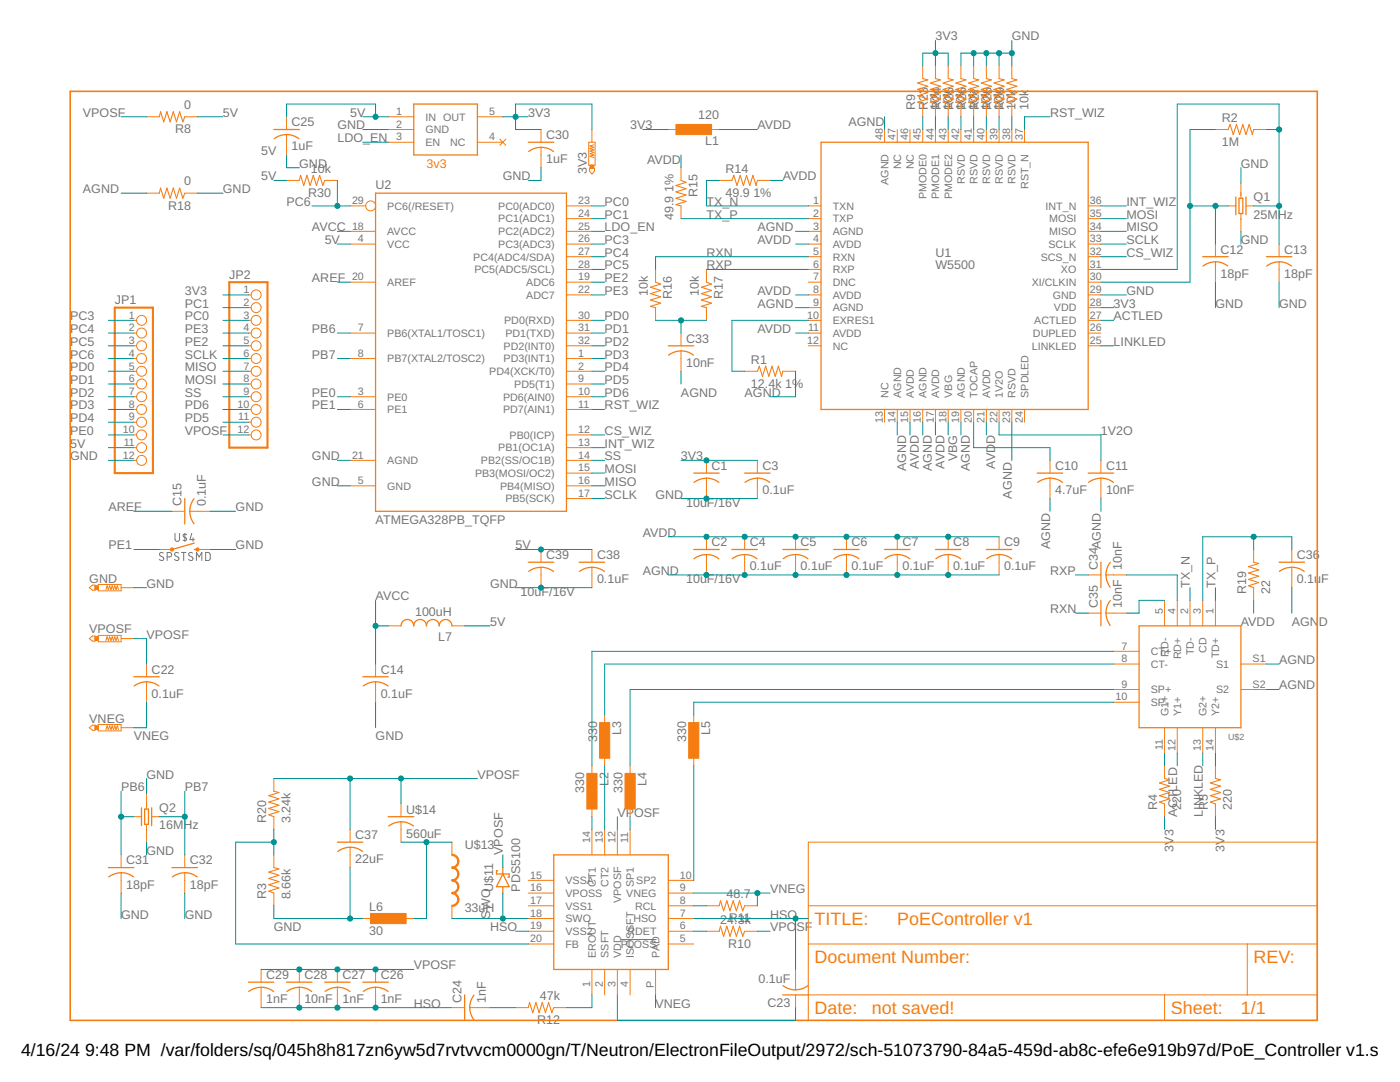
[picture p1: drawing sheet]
<svg xmlns="http://www.w3.org/2000/svg" width="279mm" height="216mm" viewBox="0 0 279 216" stroke-linecap="round" stroke-linejoin="round" font-family="sans-serif">
<defs><g id="words">
<g font-size="3.6" fill="#f57c10">
<text x="162.6" y="184.6">TITLE:</text>
<text x="179.1" y="184.6">PoEController v1</text>
<text x="162.6" y="192.2">Document Number:</text>
<text x="250.2" y="192.2">REV:</text>
<text x="162.6" y="202.3">Date:</text>
<text x="174" y="202.3">not saved!</text>
<text x="233.7" y="202.3">Sheet:</text>
<text x="247.6" y="202.3">1/1</text>
</g>
<g font-size="3.5">
<text x="4.2" y="210.7">4/16/24</text>
<text x="17" y="210.7">9:48 PM /var/folders/sq/045h8h817zn6yw5d7rvtvvcm0000gn/T/Neutron/ElectronFileOutput/2972/sch-51073790-84a5-459d-ab8c-efe6e919b97d/PoE_Controller v1.sch (</text>
</g>
<g font-size="2.5" fill="#757575">
<text x="186.7" y="8.1">3V3</text>
<text x="201.9" y="8.1">GND</text>
<text x="16.6" y="23.3">VPOSF</text>
<text x="36.7" y="21.8">0</text>
<text x="44.5" y="23.3">5V</text>
<text x="69.9" y="23.3">5V</text>
<text x="105.4" y="23.3">3V3</text>
<text x="139.4" y="23.8">120</text>
<text x="182.7" y="22" transform="rotate(-90 182.7 22)">R9</text>
<text x="185.2" y="22" transform="rotate(-90 185.2 22)">R23</text>
<text x="187.5" y="22" transform="rotate(-90 187.5 22)">10k</text>
<text x="187.7" y="22" transform="rotate(-90 187.7 22)">R24</text>
<text x="190" y="22" transform="rotate(-90 190 22)">10k</text>
<text x="190.3" y="22" transform="rotate(-90 190.3 22)">R25</text>
<text x="192.5" y="22" transform="rotate(-90 192.5 22)">10k</text>
<text x="192.8" y="22" transform="rotate(-90 192.8 22)">R26</text>
<text x="195.1" y="22" transform="rotate(-90 195.1 22)">10k</text>
<text x="195.4" y="22" transform="rotate(-90 195.4 22)">R27</text>
<text x="197.6" y="22" transform="rotate(-90 197.6 22)">10k</text>
<text x="197.9" y="22" transform="rotate(-90 197.9 22)">R28</text>
<text x="200.2" y="22" transform="rotate(-90 200.2 22)">10k</text>
<text x="200.4" y="22" transform="rotate(-90 200.4 22)">R29</text>
<text x="202.7" y="22" transform="rotate(-90 202.7 22)">10k</text>
<text x="205.2" y="22" transform="rotate(-90 205.2 22)">10k</text>
<text x="209.6" y="23.3">RST_WIZ</text>
<text x="34.9" y="26.6">R8</text>
<text x="58.2" y="25.2">C25</text>
<text x="67.3" y="25.8">GND</text>
<text x="67.3" y="28.4">LDO_EN</text>
<text x="109" y="27.7">C30</text>
<text x="125.7" y="25.8">3V3</text>
<text x="140.8" y="28.9">L1</text>
<text x="151.1" y="25.8">AVDD</text>
<text x="169.3" y="25.1">AGND</text>
<text x="243.8" y="29.1">1M</text>
<text x="243.8" y="24.3">R2</text>
<text x="52.1" y="36">5V</text>
<text x="52.1" y="30.9">5V</text>
<text x="58.2" y="30">1uF</text>
<text x="59.7" y="33.5">GND</text>
<text x="62.1" y="34.5">10k</text>
<text x="100.4" y="36">GND</text>
<text x="109" y="32.6">1uF</text>
<text x="117.1" y="34.7" transform="rotate(-90 117.1 34.7)">3V3</text>
<text x="129.2" y="32.7">AVDD</text>
<text x="144.8" y="34.5">R14</text>
<text x="156.2" y="36">AVDD</text>
<text x="247.6" y="33.5">GND</text>
<text x="16.6" y="38.5">AGND</text>
<text x="33.6" y="41.8">R18</text>
<text x="36.7" y="37">0</text>
<text x="44.5" y="38.5">GND</text>
<text x="57.2" y="41.1">PC6</text>
<text x="61.5" y="39.3">R30</text>
<text x="75" y="37.8">U2</text>
<text x="120.7" y="41.1">PC0</text>
<text x="134.4" y="38.3" transform="rotate(-90 134.4 38.3)">1%</text>
<text x="139.2" y="39.3" transform="rotate(-90 139.2 39.3)">R15</text>
<text x="141" y="41.1">TX_N</text>
<text x="144.8" y="39.3">49.9</text>
<text x="150.4" y="39.3">1%</text>
<text x="224.8" y="41.1">INT_WIZ</text>
<text x="250.2" y="40.1">Q1</text>
<text x="62.3" y="46.2">AVCC</text>
<text x="120.7" y="46.2">LDO_EN</text>
<text x="120.7" y="43.6">PC1</text>
<text x="134.4" y="43.9" transform="rotate(-90 134.4 43.9)">49.9</text>
<text x="141" y="43.6">TX_P</text>
<text x="151.1" y="46.2">AGND</text>
<text x="224.8" y="43.6">MOSI</text>
<text x="224.8" y="46.2">MISO</text>
<text x="250.2" y="43.6">25MHz</text>
<text x="64.8" y="48.7">5V</text>
<text x="120.7" y="53.8">PC5</text>
<text x="120.7" y="51.2">PC4</text>
<text x="120.7" y="48.7">PC3</text>
<text x="141" y="53.8">RXP</text>
<text x="141" y="51.2">RXN</text>
<text x="151.1" y="48.7">AVDD</text>
<text x="186.7" y="53.8">W5500</text>
<text x="186.7" y="51.2">U1</text>
<text x="224.8" y="48.7">SCLK</text>
<text x="224.8" y="51.2">CS_WIZ</text>
<text x="243.6" y="50.6">C12</text>
<text x="247.6" y="48.7">GND</text>
<text x="256.3" y="50.6">C13</text>
<text x="36.9" y="58.9">3V3</text>
<text x="45.8" y="55.7">JP2</text>
<text x="62.3" y="56.3">AREF</text>
<text x="120.7" y="56.3">PE2</text>
<text x="120.7" y="58.9">PE3</text>
<text x="129.3" y="59.1" transform="rotate(-90 129.3 59.1)">10k</text>
<text x="134.1" y="59.6" transform="rotate(-90 134.1 59.6)">R16</text>
<text x="139.5" y="59.1" transform="rotate(-90 139.5 59.1)">10k</text>
<text x="144.3" y="59.6" transform="rotate(-90 144.3 59.6)">R17</text>
<text x="151.1" y="58.9">AVDD</text>
<text x="224.8" y="58.9">GND</text>
<text x="243.6" y="55.4">18pF</text>
<text x="256.3" y="55.4">18pF</text>
<text x="14" y="63.9">PC3</text>
<text x="22.9" y="60.8">JP1</text>
<text x="36.9" y="63.9">PC0</text>
<text x="36.9" y="61.4">PC1</text>
<text x="120.7" y="63.9">PD0</text>
<text x="151.1" y="61.4">AGND</text>
<text x="222.3" y="61.4">3V3</text>
<text x="222.3" y="63.9">ACTLED</text>
<text x="242.6" y="61.4">GND</text>
<text x="255.3" y="61.4">GND</text>
<text x="14" y="71.5">PC6</text>
<text x="14" y="69">PC5</text>
<text x="14" y="66.5">PC4</text>
<text x="36.9" y="71.5">SCLK</text>
<text x="36.9" y="69">PE2</text>
<text x="36.9" y="66.5">PE3</text>
<text x="62.3" y="66.5">PB6</text>
<text x="62.3" y="71.5">PB7</text>
<text x="120.7" y="66.5">PD1</text>
<text x="120.7" y="69">PD2</text>
<text x="120.7" y="71.5">PD3</text>
<text x="136.9" y="68.4">C33</text>
<text x="151.1" y="66.5">AVDD</text>
<text x="222.3" y="69">LINKLED</text>
<text x="14" y="74.1">PD0</text>
<text x="14" y="76.6">PD1</text>
<text x="36.9" y="76.6">MOSI</text>
<text x="36.9" y="74.1">MISO</text>
<text x="120.7" y="74.1">PD4</text>
<text x="120.7" y="76.6">PD5</text>
<text x="136.9" y="73.2">10nF</text>
<text x="149.9" y="77.4">12.4k 1%</text>
<text x="149.9" y="72.6">R1</text>
<text x="14" y="79.2">PD2</text>
<text x="14" y="81.7">PD3</text>
<text x="36.9" y="79.2">SS</text>
<text x="36.9" y="81.7">PD6</text>
<text x="62.3" y="79.2">PE0</text>
<text x="62.3" y="81.7">PE1</text>
<text x="120.7" y="79.2">PD6</text>
<text x="120.7" y="81.7">RST_WIZ</text>
<text x="135.9" y="79.2">AGND</text>
<text x="148.6" y="79.2">AGND</text>
<text x="14" y="89.3">5V</text>
<text x="14" y="84.2">PD4</text>
<text x="14" y="86.8">PE0</text>
<text x="36.9" y="84.2">PD5</text>
<text x="36.9" y="86.8">VPOSF</text>
<text x="120.7" y="86.8">CS_WIZ</text>
<text x="120.7" y="89.3">INT_WIZ</text>
<text x="198.6" y="88.6" transform="rotate(-90 198.6 88.6)">D</text>
<text x="219.7" y="86.8">1V2O</text>
<text x="14" y="91.9">GND</text>
<text x="62.3" y="91.9">GND</text>
<text x="120.7" y="91.9">SS</text>
<text x="120.7" y="94.4">MOSI</text>
<text x="135.9" y="91.9">3V3</text>
<text x="142" y="93.8">C1</text>
<text x="152.2" y="93.8">C3</text>
<text x="180.9" y="94" transform="rotate(-90 180.9 94)">AGND</text>
<text x="183.4" y="93.5" transform="rotate(-90 183.4 93.5)">AVDD</text>
<text x="185.9" y="94" transform="rotate(-90 185.9 94)">AGND</text>
<text x="188.5" y="93.5" transform="rotate(-90 188.5 93.5)">AVDD</text>
<text x="191" y="92.1" transform="rotate(-90 191 92.1)">VBG</text>
<text x="193.6" y="94" transform="rotate(-90 193.6 94)">AGND</text>
<text x="198.6" y="93.5" transform="rotate(-90 198.6 93.5)">AVD</text>
<text x="210.6" y="93.8">C10</text>
<text x="220.7" y="93.8">C11</text>
<text x="36.2" y="101" transform="rotate(-90 36.2 101)">C15</text>
<text x="41.1" y="101" transform="rotate(-90 41.1 101)">0.1uF</text>
<text x="62.3" y="96.9">GND</text>
<text x="120.7" y="96.9">MISO</text>
<text x="120.7" y="99.5">SCLK</text>
<text x="130.8" y="99.5">GND</text>
<text x="136.9" y="101.1">10uF/16V</text>
<text x="152.2" y="98.6">0.1uF</text>
<text x="201.9" y="99.5" transform="rotate(-90 201.9 99.5)">AGND</text>
<text x="210.6" y="98.6">4.7uF</text>
<text x="220.7" y="98.6">10nF</text>
<text x="21.6" y="102">AREF</text>
<text x="47" y="102">GND</text>
<text x="75" y="104.6">ATMEGA328PB_TQFP</text>
<text x="128.3" y="107.1">AVDD</text>
<text x="21.6" y="109.6">PE1</text>
<text x="47" y="109.6">GND</text>
<text x="102.9" y="109.6">5V</text>
<text x="109" y="111.5">C39</text>
<text x="119.1" y="111.5">C38</text>
<text x="142" y="109">C2</text>
<text x="149.6" y="113.8">0.1uF</text>
<text x="149.6" y="109">C4</text>
<text x="159.8" y="113.8">0.1uF</text>
<text x="159.8" y="109">C5</text>
<text x="169.9" y="113.8">0.1uF</text>
<text x="169.9" y="109">C6</text>
<text x="180.1" y="113.8">0.1uF</text>
<text x="180.1" y="109">C7</text>
<text x="190.3" y="113.8">0.1uF</text>
<text x="190.3" y="109">C8</text>
<text x="200.4" y="113.8">0.1uF</text>
<text x="200.4" y="109">C9</text>
<text x="209.6" y="109.6" transform="rotate(-90 209.6 109.6)">AGND</text>
<text x="219.1" y="113.7" transform="rotate(-90 219.1 113.7)">C34</text>
<text x="219.7" y="109.6" transform="rotate(-90 219.7 109.6)">AGND</text>
<text x="223.9" y="113.7" transform="rotate(-90 223.9 113.7)">10nF</text>
<text x="258.8" y="111.5">C36</text>
<text x="17.8" y="116.2">GND</text>
<text x="29.2" y="117.3">GND</text>
<text x="75" y="119.8">AVCC</text>
<text x="97.8" y="117.3">GND</text>
<text x="103.9" y="118.9">10uF/16V</text>
<text x="119.1" y="116.4">0.1uF</text>
<text x="128.3" y="114.7">AGND</text>
<text x="136.9" y="116.4">10uF/16V</text>
<text x="209.6" y="114.7">RXP</text>
<text x="237.5" y="117.3" transform="rotate(-90 237.5 117.3)">TX_N</text>
<text x="242.6" y="117.3" transform="rotate(-90 242.6 117.3)">TX_P</text>
<text x="248.7" y="118.5" transform="rotate(-90 248.7 118.5)">R19</text>
<text x="253.5" y="118.5" transform="rotate(-90 253.5 118.5)">22</text>
<text x="258.8" y="116.4">0.1uF</text>
<text x="82.8" y="122.8">100uH</text>
<text x="97.8" y="124.9">5V</text>
<text x="209.6" y="122.3">RXN</text>
<text x="219.1" y="121.3" transform="rotate(-90 219.1 121.3)">C35</text>
<text x="223.9" y="121.3" transform="rotate(-90 223.9 121.3)">10nF</text>
<text x="247.6" y="124.9">AVDD</text>
<text x="257.8" y="124.9">AGN</text>
<text x="263.2" y="124.9">D</text>
<text x="17.8" y="126.4">VPOSF</text>
<text x="29.2" y="127.4">VPOSF</text>
<text x="87.4" y="127.9">L7</text>
<text x="30.3" y="134.4">C22</text>
<text x="76" y="134.4">C14</text>
<text x="255.3" y="132.5">AGND</text>
<text x="255.3" y="137.6">AGND</text>
<text x="30.3" y="139.2">0.1uF</text>
<text x="76" y="139.2">0.1uF</text>
<text x="17.8" y="144.2">VNEG</text>
<text x="26.7" y="147.7">VNEG</text>
<text x="75" y="147.7">GND</text>
<text x="119.1" y="148.1" transform="rotate(-90 119.1 148.1)">330</text>
<text x="123.9" y="146.7" transform="rotate(-90 123.9 146.7)">L3</text>
<text x="136.9" y="148.1" transform="rotate(-90 136.9 148.1)">330</text>
<text x="141.7" y="146.7" transform="rotate(-90 141.7 146.7)">L5</text>
<text x="29.2" y="155.4">GND</text>
<text x="95.3" y="155.4">VPOSF</text>
<text x="24.2" y="157.9">PB6</text>
<text x="31.8" y="162">Q2</text>
<text x="36.9" y="157.9">PB7</text>
<text x="116.6" y="158.3" transform="rotate(-90 116.6 158.3)">330</text>
<text x="121.4" y="156.9" transform="rotate(-90 121.4 156.9)">L2</text>
<text x="124.2" y="158.3" transform="rotate(-90 124.2 158.3)">330</text>
<text x="129" y="156.9" transform="rotate(-90 129 156.9)">L4</text>
<text x="230.9" y="161.7" transform="rotate(-90 230.9 161.7)">R4</text>
<text x="235.7" y="161.7" transform="rotate(-90 235.7 161.7)">220</text>
<text x="241.1" y="161.7" transform="rotate(-90 241.1 161.7)">R5</text>
<text x="245.9" y="161.7" transform="rotate(-90 245.9 161.7)">220</text>
<text x="31.8" y="165.5">16MHz</text>
<text x="53.1" y="164.2" transform="rotate(-90 53.1 164.2)">R20</text>
<text x="57.9" y="164.2" transform="rotate(-90 57.9 164.2)">3.24k</text>
<text x="70.9" y="167.4">C37</text>
<text x="81.1" y="167.2">560uF</text>
<text x="81.1" y="162.3">U$14</text>
<text x="123.2" y="163">VPOSF</text>
<text x="234.9" y="163" transform="rotate(-90 234.9 163)">ACTLED</text>
<text x="240" y="163" transform="rotate(-90 240 163)">LINKLED</text>
<text x="25.2" y="172.5">C31</text>
<text x="29.2" y="170.6">GND</text>
<text x="37.9" y="172.5">C32</text>
<text x="70.9" y="172.2">22uF</text>
<text x="92.7" y="169.3">U$13</text>
<text x="100.4" y="170.6" transform="rotate(-90 100.4 170.6)">VPOSF</text>
<text x="234.2" y="170" transform="rotate(-90 234.2 170)">3V3</text>
<text x="244.3" y="170" transform="rotate(-90 244.3 170)">3V3</text>
<text x="25.2" y="177.3">18pF</text>
<text x="37.9" y="177.3">18pF</text>
<text x="53.1" y="179.5" transform="rotate(-90 53.1 179.5)">R3</text>
<text x="57.9" y="179.5" transform="rotate(-90 57.9 179.5)">8.66k</text>
<text x="98.5" y="178" transform="rotate(-90 98.5 178)">U$11</text>
<text x="103.8" y="178" transform="rotate(-90 103.8 178)">PDS5100</text>
<text x="145" y="179.2">48.7</text>
<text x="153.7" y="178.2">VNEG</text>
<text x="24.2" y="183.3">GND</text>
<text x="36.9" y="183.3">GND</text>
<text x="54.6" y="185.8">GND</text>
<text x="73.7" y="181.8">L6</text>
<text x="92.7" y="182">33uH</text>
<text x="97.8" y="183.3" transform="rotate(-90 97.8 183.3)">SWO</text>
<text x="97.8" y="185.8">HSO</text>
<text x="143.8" y="184.3">24R.31</text>
<text x="147.3" y="184">1k</text>
<text x="153.7" y="185.8">VPO</text>
<text x="153.7" y="183.3">HSO</text>
<text x="159" y="185.8">SF</text>
<text x="73.7" y="186.6">30</text>
<text x="145.3" y="189.1">R10</text>
<text x="53.1" y="195.3">C29</text>
<text x="60.7" y="195.3">C28</text>
<text x="68.4" y="195.3">C27</text>
<text x="76" y="195.3">C26</text>
<text x="82.6" y="193.4">VPOSF</text>
<text x="151.4" y="196.1">0.1uF</text>
<text x="53.1" y="200.2">1nF</text>
<text x="60.7" y="200.2">10nF</text>
<text x="68.4" y="200.2">1nF</text>
<text x="76" y="200.2">1nF</text>
<text x="82.6" y="201.1">HSO</text>
<text x="92.1" y="200" transform="rotate(-90 92.1 200)">C24</text>
<text x="96.9" y="200" transform="rotate(-90 96.9 200)">1nF</text>
<text x="107.8" y="199.5">47k</text>
<text x="130.8" y="201.1">VNEG</text>
<text x="153.2" y="200.9">C23</text>
<text x="107.2" y="204.3">R12</text>
</g>
<text font-size="2.5" fill="#f57c10" x="85.1" y="33.5">3v3</text>
<g font-size="2.1" fill="#757575">
<text x="79.1" y="22.9">1</text>
<text x="97.6" y="22.9">5</text>
<text x="79.1" y="25.5">2</text>
<text x="79.1" y="28">3</text>
<text x="84.9" y="24.1">IN OUT</text>
<text x="84.9" y="26.6">GND</text>
<text x="84.9" y="29.1">EN</text>
<text x="89.8" y="29.1">NC</text>
<text x="97.6" y="28">4</text>
<text x="176.2" y="28" transform="rotate(-90 176.2 28)">48</text>
<text x="178.7" y="28" transform="rotate(-90 178.7 28)">47</text>
<text x="181.3" y="28" transform="rotate(-90 181.3 28)">46</text>
<text x="183.8" y="28" transform="rotate(-90 183.8 28)">45</text>
<text x="186.3" y="28" transform="rotate(-90 186.3 28)">44</text>
<text x="188.9" y="28" transform="rotate(-90 188.9 28)">43</text>
<text x="191.4" y="28" transform="rotate(-90 191.4 28)">42</text>
<text x="194" y="28" transform="rotate(-90 194 28)">41</text>
<text x="196.5" y="28" transform="rotate(-90 196.5 28)">40</text>
<text x="199" y="28" transform="rotate(-90 199 28)">39</text>
<text x="201.6" y="28" transform="rotate(-90 201.6 28)">38</text>
<text x="204.1" y="28" transform="rotate(-90 204.1 28)">37</text>
<text x="179.8" y="33.8" transform="rotate(-90 179.8 33.8)">NC</text>
<text x="182.4" y="33.8" transform="rotate(-90 182.4 33.8)">NC</text>
<text x="70.3" y="40.7">29</text>
<text x="77.3" y="41.8">PC6(/RESET)</text>
<text x="99.4" y="41.8">PC0(ADC0)</text>
<text x="115.4" y="40.7">23</text>
<text x="162.3" y="40.7">1</text>
<text x="166.2" y="41.8">TXN</text>
<text x="177.3" y="36.9" transform="rotate(-90 177.3 36.9)">AGND</text>
<text x="184.9" y="39.7" transform="rotate(-90 184.9 39.7)">PMODE0</text>
<text x="187.5" y="39.7" transform="rotate(-90 187.5 39.7)">PMODE1</text>
<text x="190" y="39.7" transform="rotate(-90 190 39.7)">PMODE2</text>
<text x="192.5" y="36.7" transform="rotate(-90 192.5 36.7)">RSVD</text>
<text x="195.1" y="36.7" transform="rotate(-90 195.1 36.7)">RSVD</text>
<text x="197.6" y="36.7" transform="rotate(-90 197.6 36.7)">RSVD</text>
<text x="200.2" y="36.7" transform="rotate(-90 200.2 36.7)">RSVD</text>
<text x="202.7" y="36.7" transform="rotate(-90 202.7 36.7)">RSVD</text>
<text x="205.2" y="37.7" transform="rotate(-90 205.2 37.7)">RST_N</text>
<text x="208.7" y="41.8">INT_N</text>
<text x="217.5" y="40.7">36</text>
<text x="70.3" y="45.8">18</text>
<text x="77.3" y="46.9">AVCC</text>
<text x="99.4" y="46.9">PC2(ADC2)</text>
<text x="99.4" y="44.4">PC1(ADC1)</text>
<text x="115.4" y="45.8">25</text>
<text x="115.4" y="43.3">24</text>
<text x="162.3" y="43.3">2</text>
<text x="162.3" y="45.8">3</text>
<text x="166.2" y="44.4">TXP</text>
<text x="166.2" y="46.9">AGND</text>
<text x="209.4" y="46.9">MISO</text>
<text x="209.4" y="44.4">MOSI</text>
<text x="217.5" y="45.8">34</text>
<text x="217.5" y="43.3">35</text>
<text x="71.4" y="48.3">4</text>
<text x="77.3" y="49.5">VCC</text>
<text x="94.4" y="52">PC4(ADC4/SDA)</text>
<text x="99.4" y="49.5">PC3(ADC3)</text>
<text x="115.4" y="53.4">28</text>
<text x="115.4" y="50.9">27</text>
<text x="115.4" y="48.3">26</text>
<text x="162.3" y="48.3">4</text>
<text x="162.3" y="50.9">5</text>
<text x="162.3" y="53.4">6</text>
<text x="166.2" y="49.5">AVDD</text>
<text x="166.2" y="52">RXN</text>
<text x="207.7" y="52">SCS_N</text>
<text x="209.2" y="49.5">SCLK</text>
<text x="217.5" y="53.4">31</text>
<text x="217.5" y="50.9">32</text>
<text x="217.5" y="48.3">33</text>
<text x="48.6" y="58.5">1</text>
<text x="70.3" y="56">20</text>
<text x="77.3" y="57.1">AREF</text>
<text x="94.7" y="54.5">PC5(ADC5/SCL)</text>
<text x="105" y="59.6">ADC7</text>
<text x="105" y="57.1">ADC6</text>
<text x="115.4" y="58.5">22</text>
<text x="115.4" y="56">19</text>
<text x="162.3" y="56">7</text>
<text x="162.3" y="58.5">8</text>
<text x="166.2" y="54.5">RXP</text>
<text x="166.2" y="57.1">DNC</text>
<text x="166.2" y="59.6">AVDD</text>
<text x="205.9" y="57.1">XI/CLKIN</text>
<text x="210.1" y="59.6">GND</text>
<text x="211.7" y="54.5">XO</text>
<text x="217.5" y="58.5">29</text>
<text x="217.5" y="56">30</text>
<text x="25.7" y="63.6">1</text>
<text x="48.6" y="61">2</text>
<text x="48.6" y="63.6">3</text>
<text x="100.6" y="64.7">PD0(RXD)</text>
<text x="115.4" y="63.6">30</text>
<text x="161.1" y="63.6">10</text>
<text x="162.3" y="61">9</text>
<text x="166.2" y="62.2">AGND</text>
<text x="166.2" y="64.7">EXRES1</text>
<text x="206.4" y="64.7">ACTLED</text>
<text x="210.3" y="62.2">VDD</text>
<text x="217.5" y="63.6">27</text>
<text x="217.5" y="61">28</text>
<text x="25.7" y="66.1">2</text>
<text x="25.7" y="68.7">3</text>
<text x="25.7" y="71.2">4</text>
<text x="48.6" y="66.1">4</text>
<text x="48.6" y="68.7">5</text>
<text x="48.6" y="71.2">6</text>
<text x="71.4" y="71.2">8</text>
<text x="71.4" y="66.1">7</text>
<text x="77.3" y="67.2">PB6(XTAL1/TOSC1)</text>
<text x="100.5" y="69.8">PD2(INT0)</text>
<text x="100.9" y="67.2">PD1(TXD)</text>
<text x="115.4" y="71.2">1</text>
<text x="115.4" y="68.7">32</text>
<text x="115.4" y="66.1">31</text>
<text x="161.1" y="68.7">12</text>
<text x="161.3" y="66.1">11</text>
<text x="166.2" y="67.2">AVDD</text>
<text x="166.2" y="69.8">NC</text>
<text x="205.9" y="69.8">LINKLED</text>
<text x="206.2" y="67.2">DUPLED</text>
<text x="217.5" y="68.7">25</text>
<text x="217.5" y="66.1">26</text>
<text x="25.7" y="73.7">5</text>
<text x="25.7" y="76.3">6</text>
<text x="48.6" y="73.7">7</text>
<text x="48.6" y="76.3">8</text>
<text x="77.3" y="72.3">PB7(XTAL2/TOSC2)</text>
<text x="97.7" y="74.9">PD4(XCK/T0)</text>
<text x="100.5" y="72.3">PD3(INT1)</text>
<text x="102.6" y="77.4">PD5(T1)</text>
<text x="115.4" y="76.3">9</text>
<text x="115.4" y="73.7">2</text>
<text x="25.7" y="78.8">7</text>
<text x="25.7" y="81.4">8</text>
<text x="25.7" y="83.9">9</text>
<text x="47.4" y="81.4">10</text>
<text x="47.5" y="83.9">11</text>
<text x="48.6" y="78.8">9</text>
<text x="71.4" y="78.8">3</text>
<text x="71.4" y="81.4">6</text>
<text x="77.3" y="79.9">PE0</text>
<text x="77.3" y="82.5">PE1</text>
<text x="100.4" y="82.5">PD7(AIN1)</text>
<text x="100.4" y="79.9">PD6(AIN0)</text>
<text x="115.4" y="81.4">11</text>
<text x="115.4" y="78.8">10</text>
<text x="177.3" y="79.4" transform="rotate(-90 177.3 79.4)">NC</text>
<text x="179.8" y="79.4" transform="rotate(-90 179.8 79.4)">AGND</text>
<text x="182.4" y="79.4" transform="rotate(-90 182.4 79.4)">AVDD</text>
<text x="184.9" y="79.4" transform="rotate(-90 184.9 79.4)">AGND</text>
<text x="187.5" y="79.4" transform="rotate(-90 187.5 79.4)">AVDD</text>
<text x="190" y="79.4" transform="rotate(-90 190 79.4)">VBG</text>
<text x="192.5" y="79.4" transform="rotate(-90 192.5 79.4)">AGND</text>
<text x="195.1" y="79.4" transform="rotate(-90 195.1 79.4)">TOCAP</text>
<text x="197.6" y="79.4" transform="rotate(-90 197.6 79.4)">AVDD</text>
<text x="200.2" y="79.4" transform="rotate(-90 200.2 79.4)">1V2O</text>
<text x="202.7" y="79.4" transform="rotate(-90 202.7 79.4)">RSVD</text>
<text x="205.2" y="79.4" transform="rotate(-90 205.2 79.4)">SPDLED</text>
<text x="24.5" y="86.4">10</text>
<text x="24.7" y="89">11</text>
<text x="47.4" y="86.4">12</text>
<text x="101.7" y="87.5">PB0(ICP)</text>
<text x="115.4" y="89">13</text>
<text x="115.4" y="86.4">12</text>
<text x="176.2" y="84.4" transform="rotate(-90 176.2 84.4)">13</text>
<text x="178.7" y="84.4" transform="rotate(-90 178.7 84.4)">14</text>
<text x="181.3" y="84.4" transform="rotate(-90 181.3 84.4)">15</text>
<text x="183.8" y="84.4" transform="rotate(-90 183.8 84.4)">16</text>
<text x="186.3" y="84.4" transform="rotate(-90 186.3 84.4)">17</text>
<text x="188.9" y="84.4" transform="rotate(-90 188.9 84.4)">18</text>
<text x="191.4" y="84.4" transform="rotate(-90 191.4 84.4)">19</text>
<text x="194" y="84.4" transform="rotate(-90 194 84.4)">20</text>
<text x="196.5" y="84.4" transform="rotate(-90 196.5 84.4)">21</text>
<text x="199" y="84.4" transform="rotate(-90 199 84.4)">22</text>
<text x="201.6" y="84.4" transform="rotate(-90 201.6 84.4)">23</text>
<text x="204.1" y="84.4" transform="rotate(-90 204.1 84.4)">24</text>
<text x="24.5" y="91.5">12</text>
<text x="70.3" y="91.5">21</text>
<text x="77.3" y="92.6">AGND</text>
<text x="94.8" y="95.2">PB3(MOSI/OC2)</text>
<text x="96" y="92.6">PB2(SS/OC1B)</text>
<text x="99.4" y="90.1">PB1(OC1A)</text>
<text x="115.4" y="94">15</text>
<text x="115.4" y="91.5">14</text>
<text x="71.4" y="96.6">5</text>
<text x="77.3" y="97.7">GND</text>
<text x="99.8" y="97.7">PB4(MISO)</text>
<text x="100.9" y="100.2">PB5(SCK)</text>
<text x="115.4" y="99.1">17</text>
<text x="115.4" y="96.6">16</text>
<text x="232.1" y="122.5" transform="rotate(-90 232.1 122.5)">5</text>
<text x="234.6" y="122.5" transform="rotate(-90 234.6 122.5)">4</text>
<text x="237.1" y="122.5" transform="rotate(-90 237.1 122.5)">2</text>
<text x="239.7" y="122.5" transform="rotate(-90 239.7 122.5)">3</text>
<text x="242.2" y="122.5" transform="rotate(-90 242.2 122.5)">1</text>
<text x="223.8" y="129.6">7</text>
<text x="229.7" y="130.7">CT+</text>
<text x="233.2" y="131" transform="rotate(-90 233.2 131)">RD-</text>
<text x="235.7" y="131.6" transform="rotate(-90 235.7 131.6)">RD+</text>
<text x="238.2" y="130.8" transform="rotate(-90 238.2 130.8)">TD-</text>
<text x="240.8" y="130.3" transform="rotate(-90 240.8 130.3)">CD</text>
<text x="243.3" y="131.3" transform="rotate(-90 243.3 131.3)">TD+</text>
<text x="223.8" y="132.1">8</text>
<text x="223.8" y="137.2">9</text>
<text x="229.7" y="133.3">CT-</text>
<text x="242.7" y="133.3">S1</text>
<text x="250" y="137.2">S2</text>
<text x="250" y="132.1">S1</text>
<text x="222.6" y="139.8">10</text>
<text x="229.7" y="138.3">SP+</text>
<text x="229.7" y="140.9">SP-</text>
<text x="233.2" y="142.9" transform="rotate(-90 233.2 142.9)">G1+</text>
<text x="235.7" y="142.9" transform="rotate(-90 235.7 142.9)">Y1+</text>
<text x="240.8" y="142.9" transform="rotate(-90 240.8 142.9)">G2+</text>
<text x="242.7" y="138.3">S2</text>
<text x="243.3" y="142.9" transform="rotate(-90 243.3 142.9)">Y2+</text>
<text x="232.1" y="149.8" transform="rotate(-90 232.1 149.8)">11</text>
<text x="234.6" y="149.9" transform="rotate(-90 234.6 149.9)">12</text>
<text x="239.7" y="149.9" transform="rotate(-90 239.7 149.9)">13</text>
<text x="242.2" y="149.9" transform="rotate(-90 242.2 149.9)">14</text>
<text x="117.8" y="168.3" transform="rotate(-90 117.8 168.3)">14</text>
<text x="120.3" y="168.3" transform="rotate(-90 120.3 168.3)">13</text>
<text x="122.9" y="168.3" transform="rotate(-90 122.9 168.3)">12</text>
<text x="125.4" y="168.3" transform="rotate(-90 125.4 168.3)">11</text>
<text x="105.8" y="175.3">15</text>
<text x="105.8" y="177.9">16</text>
<text x="112.8" y="176.4">VSSA</text>
<text x="112.8" y="179">VPOSS</text>
<text x="118.9" y="177" transform="rotate(-90 118.9 177)">CT1</text>
<text x="121.4" y="177" transform="rotate(-90 121.4 177)">CT2</text>
<text x="125" y="179">VNEG</text>
<text x="126.5" y="177" transform="rotate(-90 126.5 177)">SP1</text>
<text x="127" y="176.4">SP2</text>
<text x="135.7" y="177.9">9</text>
<text x="135.7" y="175.3">10</text>
<text x="105.8" y="180.4">17</text>
<text x="105.8" y="182.9">18</text>
<text x="105.8" y="185.5">19</text>
<text x="112.8" y="181.5">VSS1</text>
<text x="112.8" y="184">SWO</text>
<text x="124" y="180.2" transform="rotate(-90 124 180.2)">VPOSF</text>
<text x="126.4" y="184">HSO</text>
<text x="126.8" y="181.5">RCL</text>
<text x="135.7" y="185.5">6</text>
<text x="135.7" y="182.9">7</text>
<text x="135.7" y="180.4">8</text>
<text x="105.8" y="188">20</text>
<text x="112.8" y="186.6">VSS2</text>
<text x="112.8" y="189.1">FB</text>
<text x="118.9" y="191.1" transform="rotate(-90 118.9 191.1)">EROUT</text>
<text x="121.4" y="191.1" transform="rotate(-90 121.4 191.1)">SSFT</text>
<text x="123.9" y="189.1">PLOSS</text>
<text x="124" y="191.1" transform="rotate(-90 124 191.1)">VDD</text>
<text x="125.2" y="186.6">RDET</text>
<text x="126.5" y="191.1" transform="rotate(-90 126.5 191.1)">ISO</text>
<text x="126.5" y="187.4" transform="rotate(-90 126.5 187.4)">SSFT</text>
<text x="131.6" y="191.1" transform="rotate(-90 131.6 191.1)">PAD</text>
<text x="135.7" y="188">5</text>
<text x="117.8" y="197" transform="rotate(-90 117.8 197)">1</text>
<text x="120.3" y="197" transform="rotate(-90 120.3 197)">2</text>
<text x="122.9" y="197" transform="rotate(-90 122.9 197)">3</text>
<text x="125.4" y="197" transform="rotate(-90 125.4 197)">4</text>
<text x="130.5" y="197.2" transform="rotate(-90 130.5 197.2)">P</text>
</g>
<text font-size="1.8" fill="#757575" x="245.1" y="147.7">U$2</text>
</g></defs>
<g fill="none" stroke="#757575" stroke-width=".2">
<path d="M32.6 110.4a.41 .41 0 0 0-.6-.1 .41 .41 0 0 0 0 .6l.5 .3a.41 .41 0 0 1 .1 .6 .41 .41 0 0 1-.7-.1l-.1-.1M33.4 111.1h.4a.44 .44 0 0 0 .5-.4 .44 .44 0 0 0-.5-.5h-.4v1.6M34.9 106.4v1.2a.46 .46 0 0 0 .5 .4 .46 .46 0 0 0 .4-.4v-1.2M35.6 110.4a.42 .42 0 0 0-.6-.1 .42 .42 0 0 0-.1 .5l.6 .4a.38 .38 0 0 1 .2 .5 .38 .38 0 0 1-.6 .1l-.3-.2M36.2 110.2h.9M36.7 110.2v1.6M36.9 106.4v1.6M37.3 106.7a.37 .37 0 0 0-.6-.1 .37 .37 0 0 0 0 .5l.4 .3a.37 .37 0 0 1 0 .5 .37 .37 0 0 1-.6-.1M38.3 106.4l-.4 1.3h.9M38.4 110.4a.41 .41 0 0 0-.6-.1 .41 .41 0 0 0-.1 .5l.6 .4a.38 .38 0 0 1 .2 .5 .38 .38 0 0 1-.5 .1l-.4-.2M38.5 107.3v.7M39.2 111.8v-1.6l.5 .9 .6-.9v1.6"/>
<path d="M41 110.2l.7 .1 .2 .2v1.1l-.2 .2h-.7zM123.9 187.5h7.1"/>
</g>
<path d="M14 18.2h248.9v185.4h-248.9z" fill="none" stroke="#f57c10" stroke-width=".32"/>
<g fill="none" stroke="#f57c10" stroke-width=".2">
<path d="M184.1 13.1v2.6M186.7 13.1v2.6M189.2 13.1v2.6M191.8 13.1v2.6M194.3 13.1v2.6M196.8 13.1v2.6M199.4 13.1v2.6M201.9 13.1v2.6M29.3 23.3h2.5M29.3 38.5h2.5M36.9 23.3h2.5M36.9 38.5h2.5"/>
<path d="M57.2 23.3v2.5M57.2 26.9v4M57.2 36h2.5M64.8 36h2.5M77.5 25.8h5.1M77.5 23.3h5.1M77.5 28.4h5.1M95.3 23.3h5.1M95.3 28.4h5.1M99.7 27.8l1.3 1.2M101 27.8l-1.3 1.2M108 25.8v2.6"/>
<path d="M108 29.4v4.1M117.5 28.4h1.3v4.6h-1.3zM117.6 33.6h1v.5l-.5 .6-.5-.6zM118.1 25.8v2.6M118.5 28.9l-.7 .2 .7 .3-.7 .3 .7 .2-.7 .3 .7 .2-.7 .3 .7 .2-.7 .3 .7 .2M133.4 25.8h2.5M135.9 33.5v2.5M141 25.8h2.5M143.5 36h2.6M151.2 36h2.5M176.5 25.8v2.6M179.1 25.8v2.6"/>
<path d="M181.6 25.8v2.6M184.1 20.8v2.5M184.1 25.8v2.6M186.7 20.8v2.5M186.7 25.8v2.6M189.2 20.8v2.5M189.2 25.8v2.6M191.8 20.8v2.5M191.8 25.8v2.6M194.3 20.8v2.5M194.3 25.8v2.6M196.8 20.8v2.5"/>
<path d="M196.8 25.8v2.6M199.4 20.8v2.5M199.4 25.8v2.6M201.9 20.8v2.5M201.9 25.8v2.6M204.5 25.8v2.6M242.6 25.8h2.5M247.6 36.5v3.1M250.2 25.8h2.5M49.6 58.8h.5M69.9 41.1h3.1M69.9 46.2h5.1"/>
<path d="M69.9 48.7h5.1M69.9 56.3h5.1M113.1 41.1h5M113.1 43.6h5M113.1 46.2h5M113.1 48.7h5M113.1 51.2h5M113.1 53.8h5M113.1 56.3h5M113.1 58.8h5M130.8 53.8v2.5M135.9 41.1v2.5"/>
<path d="M141 53.8v2.5M161.3 41.1h2.6M161.3 43.6h2.6M161.3 46.2h2.6M161.3 48.7h2.6M161.3 51.2h2.6M161.3 53.8h2.6M161.3 56.3h2.6M161.3 58.8h2.6M217.2 41.1h2.5M217.2 43.6h2.5M217.2 46.2h2.5"/>
<path d="M217.2 48.7h2.5M217.2 51.2h2.5M217.2 53.8h2.5M217.2 56.3h2.5M217.2 58.8h2.5M242.6 48.7v2.5M242.6 52.2v4.1M245.1 41.1h1.5M247.6 42.7v3.5M248.7 41.1h1.5M255.3 48.7v2.5M255.3 52.2v4.1"/>
<path d="M26.7 74.1h.6M26.7 63.9h.6M26.7 66.5h.6M26.7 69h.6M26.7 71.5h.6M26.7 79.2h.6M26.7 76.6h.6M49.6 74.1h.5M49.6 61.4h.5M49.6 63.9h.5M49.6 66.5h.5M49.6 69h.5"/>
<path d="M49.6 71.5h.5M49.6 79.2h.5M49.6 76.6h.5M69.9 66.5h5.1M69.9 71.5h5.1M69.9 79.2h5.1M113.1 74.1h5M113.1 63.9h5M113.1 66.5h5M113.1 69h5M113.1 71.5h5M113.1 79.2h5"/>
<path d="M113.1 76.6h5M130.8 61.4v2.5M135.9 66.5v2.5M135.9 70v4.1M141 61.4v2.5M148.6 74.1h2.6M156.2 74.1h2.6M161.3 61.4h2.6M161.3 63.9h2.6M161.3 66.5h2.6M161.3 69h2.6M217.2 61.4h2.5"/>
<path d="M217.2 63.9h2.5M217.2 66.5h2.5M217.2 69h2.5M26.7 81.7h.6M26.7 91.9h.6M26.7 89.3h.6M26.7 86.8h.6M26.7 84.2h.6M49.6 81.7h.5M49.6 86.8h.5M49.6 84.2h.5M69.9 96.9h5.1"/>
<path d="M69.9 81.7h5.1M69.9 91.9h5.1M113.1 99.5h5M113.1 96.9h5M113.1 81.7h5M113.1 91.9h5M113.1 94.4h5M113.1 89.3h5M113.1 86.8h5M141 91.9v2.5M141 95.4v4.1M151.2 91.9v2.5"/>
<path d="M151.2 95.4v4.1M176.5 81.7v2.5M179.1 81.7v2.5M181.6 81.7v2.5M184.1 81.7v2.5M186.7 81.7v2.5M189.2 81.7v2.5M191.8 81.7v2.5M194.3 81.7v2.5M196.8 81.7v2.5M199.4 81.7v2.5M201.9 81.7v2.5"/>
<path d="M204.5 81.7v2.5M209.5 91.9v2.5M209.5 95.4v4.1M219.7 91.9v2.5M219.7 95.4v4.1M17.8 117.3l.7-.5h.5v1h-.5zM19.6 116.6h4.6v1.3h-4.6zM21.1 117.6l.3-.7 .2 .7 .3-.7 .2 .7 .3-.7 .2 .7 .3-.7 .3 .7 .2-.7 .3 .7M24.2 117.3h2.5M31.8 109.6h2.5M34.3 102h2.6M37.9 102h4.1"/>
<path d="M39.4 109.6h2.6M108 109.6v2.6M108 113.2v4.1M118.1 109.6v2.6M118.1 113.2v4.1M141 107.1v2.5M141 110.7v4M148.6 107.1v2.5M148.6 110.7v4M158.8 107.1v2.5M158.8 110.7v4M168.9 107.1v2.5"/>
<path d="M168.9 110.7v4M179.1 107.1v2.5M179.1 110.7v4M189.2 107.1v2.5M189.2 110.7v4M199.4 107.1v2.5M199.4 110.7v4M217.2 114.7h2.5M220.7 114.7h4.1M232.4 119.8v5.1M234.9 119.8v5.1M237.5 119.8v5.1"/>
<path d="M240 119.8v5.1M242.6 119.8v5.1M250.2 109.6v2.6M250.2 117.3v2.5M257.8 109.6v2.6M257.8 113.2v4.1M17.8 127.4l.7-.5h.5v1h-.5zM19.6 126.8h4.6v1.3h-4.6zM21.1 127.8l.3-.8 .2 .8 .3-.8 .2 .8 .3-.8 .2 .8 .3-.8 .3 .8 .2-.8 .3 .8M24.2 127.4h2.5M29.3 132.5v2.5M29.3 136.1v4"/>
<path d="M75 132.5v2.5M75 136.1v4M77.5 124.9h2.5M90.2 124.9h2.5M217.2 122.3h2.5M220.7 122.3h4.1M222.2 130h5.1M222.2 132.5h5.1M222.2 137.6h5.1M247.6 132.5h5.1M247.6 137.6h5.1M17.8 145.2l.7-.5h.5v1h-.5z"/>
<path d="M19.6 144.6h4.6v1.2h-4.6zM21.1 145.6l.3-.8 .2 .8 .3-.8 .2 .8 .3-.8 .2 .8 .3-.8 .3 .8 .2-.8 .3 .8M24.2 145.2h2.5M29.3 158.4v3.1M54.7 155.3v2.6M118.1 152.8v2.5M120.7 142.7v2.5M120.7 150.3v2.5M125.8 152.8v2.5M138.5 142.7v2.5M138.5 150.3v2.5M222.2 140.1h5.1"/>
<path d="M232.4 145.2v5.1M232.4 152.8v2.5M234.9 145.2v5.1M240 145.2v5.1M242.6 145.2v5.1M242.6 152.8v2.5M24.2 170.6v2.5M24.2 174.1v4.1M26.7 163h1.5M29.3 164.6v3.4M30.3 163h1.5M36.9 170.6v2.5"/>
<path d="M36.9 174.1v4.1M54.7 163v2.5M54.7 170.6v2.5M54.7 178.2v2.5M69.9 165.5v2.5M69.9 169.1v4M80 160.4v2.6M80 164v4M90.2 168v2.6M105.4 178.2h5.1M105.4 175.7h5.1M118.1 160.4v2.6"/>
<path d="M118.1 165.5v5.1M120.7 165.5v5.1M123.2 165.5v5.1M125.8 160.4v2.6M125.8 165.5v5.1M133.4 178.2h5.1M133.4 175.7h5.1M161.3 168h101.6v35.6h-101.6zM232.4 160.4v2.6M242.6 160.4v2.6M52.1 193.4v2.6M52.1 197v4.1"/>
<path d="M59.7 193.4v2.6M59.7 197v4.1M67.3 193.4v2.6M67.3 197v4.1M72.4 183.3h2.6M75 193.4v2.6M75 197v4.1M80 183.3h2.6M90.2 180.7v2.6M105.4 188.4h5.1M105.4 180.7h5.1M105.4 185.8h5.1"/>
<path d="M105.4 183.3h5.1M118.1 193.4v5.1M120.7 193.4v5.1M123.2 193.4v5.1M125.8 193.4v5.1M130.8 193.4v5.1M133.4 188.4h5.1M133.4 180.7h5.1M133.4 185.8h5.1M133.4 183.3h5.1M141 180.7h2.5M141 185.8h2.5"/>
<path d="M148.6 180.7h2.6M148.6 185.8h2.6M158.8 193.4v4.1M158.8 198.5v2.6M161.3 188.4h101.6M161.3 198.5h101.6M161.3 180.7h101.6M232.4 198.5v5.1M248.9 188.4v10.1M90.2 201.1h2.5M93.7 201.1h4.1M102.9 201.1h2.5"/>
<path d="M110.5 201.1h2.6"/>
<circle cx="51.1" cy="58.8" r=".99"/>
<circle cx="74" cy="41.1" r=".99"/>
<circle cx="28.3" cy="71.5" r=".99"/>
<circle cx="28.3" cy="74.1" r=".99"/>
<circle cx="28.3" cy="63.9" r=".99"/>
<circle cx="28.3" cy="79.2" r=".99"/>
<circle cx="28.3" cy="66.5" r=".99"/>
<circle cx="28.3" cy="69" r=".99"/>
<circle cx="28.3" cy="76.6" r=".99"/>
<circle cx="51.1" cy="71.5" r=".99"/>
<circle cx="51.1" cy="61.4" r=".99"/>
<circle cx="51.1" cy="69" r=".99"/>
<circle cx="51.1" cy="74.1" r=".99"/>
<circle cx="51.1" cy="66.5" r=".99"/>
<circle cx="51.1" cy="76.6" r=".99"/>
<circle cx="51.1" cy="79.2" r=".99"/>
<circle cx="51.1" cy="63.9" r=".99"/>
<circle cx="28.3" cy="89.3" r=".99"/>
<circle cx="28.3" cy="91.9" r=".99"/>
<circle cx="28.3" cy="86.8" r=".99"/>
<circle cx="28.3" cy="81.7" r=".99"/>
<circle cx="28.3" cy="84.2" r=".99"/>
<circle cx="51.1" cy="86.8" r=".99"/>
<circle cx="51.1" cy="81.7" r=".99"/>
<circle cx="51.1" cy="84.2" r=".99"/>
</g>
<g fill="none" stroke="#f57c10" stroke-width=".21">
<path d="M184.1 15.7l1.1 .2-2.1 .7 2.1 .6-2.1 .6 2.1 .7-2.1 .6 2.1 .6-2.1 .7 1 .4M186.7 15.7l1 .2-2 .7 2 .6-2 .6 2 .7-2 .6 2 .6-2 .7 1 .4M189.2 15.7l1 .2-2 .7 2 .6-2 .6 2 .7-2 .6 2 .6-2 .7 1 .4M191.8 15.7l1 .2-2 .7 2 .6-2 .6 2 .7-2 .6 2 .6-2 .7 1 .4M194.3 15.7l1 .2-2 .7 2 .6-2 .6 2 .7-2 .6 2 .6-2 .7 1 .4M196.8 15.7l1.1 .2-2.1 .7 2.1 .6-2.1 .6 2.1 .7-2.1 .6 2.1 .6-2.1 .7 1 .4M199.4 15.7l1 .2-2 .7 2 .6-2 .6 2 .7-2 .6 2 .6-2 .7 1 .4M201.9 15.7l1 .2-2 .7 2 .6-2 .6 2 .7-2 .6 2 .6-2 .7 1 .4M31.8 23.3l.2-1 .7 2 .6-2 .7 2 .6-2 .6 2 .7-2 .6 2 .4-1M31.8 38.5l.2-1 .7 2.1 .6-2.1 .7 2.1 .6-2.1 .6 2.1 .7-2.1 .6 2.1 .4-1.1M59.7 36l.3-1 .6 2 .7-2 .6 2 .6-2 .7 2 .6-2 .6 2 .4-1M135.9 36l1 .4-2 .6 2 .7-2 .6 2 .6-2 .7 2 .6-2 .6 1 .3"/>
<path d="M146.1 36l.4-1 .6 2 .6-2 .7 2 .6-2 .6 2 .7-2 .6 2 .3-1M245.1 25.8l.4-1 .6 2.1 .7-2.1 .6 2.1 .6-2.1 .7 2.1 .6-2.1 .6 2.1 .3-1.1M130.8 56.3l1 .4-2 .6 2 .7-2 .6 2 .6-2 .7 2 .6-2 .6 1 .3M141 56.3l1 .4-2 .6 2 .7-2 .6 2 .6-2 .7 2 .6-2 .6 1 .3M151.2 74.1l.3-1 .7 2 .6-2 .6 2 .7-2 .6 2 .6-2 .7 2 .2-1M250.2 112.2l1 .2-2 .7 2 .6-2 .6 2 .7-2 .6 2 .6-2 .7 1 .4M54.7 157.9l1 .2-2.1 .7 2.1 .6-2.1 .6 2.1 .7-2.1 .6 2.1 .6-2.1 .7 1.1 .4M232.4 155.3l1 .3-2 .6 2 .7-2 .6 2 .6-2 .7 2 .6-2 .6 1 .4M242.6 155.3l1 .3-2 .6 2 .7-2 .6 2 .6-2 .7 2 .6-2 .6 1 .4M54.7 173.1l1 .3-2.1 .6 2.1 .6-2.1 .7 2.1 .6-2.1 .7 2.1 .6-2.1 .6 1.1 .4M143.5 185.8l.3-1 .6 2 .7-2 .6 2 .6-2 .7 2 .6-2 .6 2 .4-1M143.5 180.7l.3-1 .6 2.1 .7-2.1 .6 2.1 .6-2.1 .7 2.1 .6-2.1 .6 2.1 .4-1.1"/>
<path d="M105.4 201.1l.3-1.1 .6 2.1 .7-2.1 .6 2.1 .6-2.1 .7 2.1 .6-2.1 .6 2.1 .4-1"/>
</g>
<g fill="none" stroke="#f57c10" stroke-width=".25">
<path d="M54.7 25.8h5M54.7 27.7a4 4 0 0 1 5 0M75 38.5h38.1v63.5h-38.1zM82.6 20.8h12.7v10.1h-12.7zM105.4 28.4h5.1M105.5 30.2a4 4 0 0 1 5 0M163.9 28.4h53.3v53.3h-53.3zM246.6 39.3v3.6M247.3 39.6h.7v3h-.7zM248.7 39.3v3.6M240 51.2h5.1M240.1 53.1a4 4 0 0 1 4.9 0"/>
<path d="M252.7 51.2h5.1M252.8 53.1a4 4 0 0 1 4.9 0M133.4 69h5.1M133.4 70.9a4 4 0 0 1 5 0M36.9 99.5v5.1M38.7 99.5a4.1 4.1 0 0 0 0 5M138.5 94.4h5M138.5 96.2a4 4 0 0 1 5 .1M148.6 94.4h5.1M148.7 96.2a4 4 0 0 1 4.9 .1M207 94.4h5.1M207.1 96.2a4 4 0 0 1 4.9 .1"/>
<path d="M217.2 94.4h5M217.3 96.2a4 4 0 0 1 4.9 .1M38.8 109.6h.6M38.8 108.4l-4.5 1.2M105.4 112.2h5.1M108 113.2l1.5 .3 1 .5M108 113.2l-1.6 .3-.9 .5M115.6 112.2h5.1M118.1 113.2l1.6 .3 .9 .5M118.1 113.2l-1 .1-1.4 .7M138.5 109.6h5M138.5 111.5a4 4 0 0 1 5 0"/>
<path d="M146.1 109.6h5.1M146.1 111.5a4 4 0 0 1 5 0M156.2 109.6h5.1M156.3 111.5a4 4 0 0 1 4.9 0M166.4 109.6h5M166.5 111.5a4 4 0 0 1 4.9 0M176.5 109.6h5.1M176.6 111.5a4 4 0 0 1 5 0M186.7 109.6h5.1M186.8 111.5a4 4 0 0 1 4.9 0M196.8 109.6h5.1M196.9 111.5a4 4 0 0 1 5 0"/>
<path d="M219.7 112.2v5.1M219.7 119.8v5.1M221.6 112.2a4 4 0 0 0 0 5M221.6 119.8a4 4 0 0 0 0 5M255.3 112.2h5M257.8 113.2l1.6 .3 .9 .5M257.8 113.2h-.5a3.7 3.7 0 0 0-2 .8M26.7 135h5.1M26.8 136.9a4 4 0 0 1 4.9 0M72.4 135h5.1M72.5 136.9a4 4 0 0 1 4.9 0M80 124.9a1.27 1.27 0 0 1 1.3-1.3 1.27 1.27 0 0 1 1.3 1.3 1.27 1.27 0 0 1 1.2-1.3 1.27 1.27 0 0 1 1.3 1.3 1.27 1.27 0 0 1 1.3-1.3 1.27 1.27 0 0 1 1.3 1.3 1.27 1.27 0 0 1 1.2-1.3 1.27 1.27 0 0 1 1.3 1.3"/>
<path d="M227.3 124.9h20.3v20.3h-20.3zM21.6 173.1h5.1M21.7 175a4 4 0 0 1 4.9 0M28.2 161.2v3.5M28.9 161.4h.7v3.1h-.7zM30.3 161.2v3.5M34.3 173.1h5.1M34.4 175a4 4 0 0 1 4.9 0M67.3 168h5.1M67.4 169.9a4 4 0 0 1 5 0M77.5 163h5.1M77.6 164.8a4 4 0 0 1 4.9 0"/>
<path d="M99.3 173.8h-.2v.6h2.5v.6h-.2M100.4 174.4l1.2 2.5h-2.5zM100.4 173.1v1.3M100.4 176.9v1.3M110.5 170.6h22.9v22.8h-22.9zM49.6 196h5.1M49.6 197.8a4 4 0 0 1 5 0M57.2 196h5.1M57.3 197.8a4 4 0 0 1 4.9 0M64.8 196h5.1M64.9 197.8a4 4 0 0 1 4.9 0M72.4 196h5.1"/>
<path d="M72.5 197.8a4 4 0 0 1 4.9 0M92.7 198.5v5.1M94.6 198.6a4 4 0 0 0 0 4.9M156.2 198.5h5.1M156.3 196.7a4 4 0 0 0 4.9 0"/>
</g>
<g fill="#f57c10" stroke="#f57c10" stroke-width=".2">
<path d="M134.9 24.8h7.1v2.1h-7.1z"/>
<path d="M117.1 154.3h2v7.1h-2z"/>
<path d="M119.7 144.2h2v7.1h-2z"/>
<path d="M124.7 154.3h2.1v7.1h-2.1z"/>
<path d="M137.4 144.2h2.1v7.1h-2.1z"/>
<path d="M19 144.8h.6v.8h-.6z"/>
<path d="M19 127h.6v.8h-.6z"/>
<path d="M117.8 33h.7v.6h-.7z"/>
<path d="M73.9 182.3h7.1v2h-7.1z"/>
<path d="M19 116.9h.6v.7h-.6z"/>
</g>
<g fill="#f57c10" stroke="#f57c10" stroke-width=".2">
<path d="M90.2 170.5a1.37 1.37 0 0 1 1.4 1.4h-.3l-.2-.7-.4-.4-.5-.1z" fill-rule="evenodd"/>
<path d="M90.2 173l.7-.2 .3-.4 .1-.5h.3a1.37 1.37 0 0 1-1.4 1.3z" fill-rule="evenodd"/>
<path d="M90.2 173a1.37 1.37 0 0 1 1.4 1.4h-.3l-.2-.7-.4-.3-.5-.2z" fill-rule="evenodd"/>
<path d="M90.2 175.5l.7-.2 .3-.4 .1-.5h.3a1.37 1.37 0 0 1-1.4 1.4z" fill-rule="evenodd"/>
<path d="M90.2 175.5a1.37 1.37 0 0 1 1.4 1.4h-.3l-.2-.7-.4-.3-.5-.1z" fill-rule="evenodd"/>
<path d="M90.2 178.1l.7-.3 .3-.4 .1-.5h.3a1.37 1.37 0 0 1-1.4 1.4z" fill-rule="evenodd"/>
<path d="M90.2 178.1a1.37 1.37 0 0 1 1.4 1.4h-.3l-.2-.7-.4-.3-.5-.2z" fill-rule="evenodd"/>
<path d="M90.2 180.6l.7-.2 .3-.4 .1-.5h.3a1.37 1.37 0 0 1-1.4 1.4z" fill-rule="evenodd"/>
<circle cx="34.3" cy="109.6" r=".33"/>
<circle cx="39.4" cy="109.6" r=".33"/>
</g>
<path d="M45.8 56.3h7.6v33h-7.6zM22.9 61.4h7.6v33h-7.6z" fill="none" stroke="#f57c10" stroke-width=".42"/>
<g fill="none" stroke="#009292" stroke-width=".2">
<path d="M184.1 13.1v-2.5h5.1v2.5M186.7 8.1v5M194.3 10.6v2.5M196.8 10.6v2.5M199.4 10.6v2.5M201.9 10.6h-10.1v2.5M201.9 8.1v5M24.2 38.5h5.1M24.2 23.3h5.1M39.4 38.5h5.1M39.4 23.3h5.1M54.7 36h2.5"/>
<path d="M57.2 23.3v-2.5h17.8v2.5M57.2 30.9v2.6h2.5M67.3 36v5.1M72.4 25.8h5.1M72.4 23.3h5.1M72.4 28.4h5.1M100.4 23.3h5M108 25.8h-5.1v-5h15.2v5M108 33.5v2.5h-2.6M128.3 25.8h5.1M135.9 30.9v2.6M143.5 25.8h7.7"/>
<path d="M143.5 36h-2.5v5.1h20.3M153.7 36h2.5M176.5 23.3v2.5M184.1 23.3v2.5M186.7 23.3v2.5M189.2 23.3v2.5M191.8 23.3v2.5M194.3 23.3v2.5M196.8 23.3v2.5M199.4 23.3v2.5M201.9 23.3v2.5M209.5 23.3h-5v2.5"/>
<path d="M242.6 25.8h-5.1v30.5h-17.8M247.6 33.5v3M252.7 25.8h2.6M44.5 58.8h5.1M62.3 41.1h7.6M67.3 46.2h2.6M67.3 48.7h2.6M67.3 56.3h2.6M118.1 43.6h2.6M118.1 46.2h2.6M118.1 48.7h2.6M118.1 58.8h2.6"/>
<path d="M118.1 53.8h2.6M118.1 41.1h2.6M118.1 56.3h2.6M118.1 51.2h2.6M135.9 43.6h25.4M141 53.8h20.3M158.8 46.2h2.5M158.8 48.7h2.5M158.8 58.8h2.5M161.3 51.2h-30.5v2.6M219.7 43.6h5.1M219.7 46.2h5.1"/>
<path d="M219.7 48.7h5.1M219.7 58.8h5.1M219.7 41.1h5.1M219.7 51.2h5.1M237.5 41.1h7.6M242.6 41.1v7.6M242.6 56.3v5.1M247.6 46.2v2.5M250.2 41.1h5.1M255.3 48.7v-27.9h-20.4v33h-15.2M255.3 56.3v5.1M21.6 79.2h5.1"/>
<path d="M21.6 76.6h5.1M21.6 74.1h5.1M21.6 71.5h5.1M21.6 63.9h5.1M21.6 66.5h5.1M21.6 69h5.1M44.5 79.2h5.1M44.5 76.6h5.1M44.5 74.1h5.1M44.5 71.5h5.1M44.5 61.4h5.1M44.5 63.9h5.1"/>
<path d="M44.5 66.5h5.1M44.5 69h5.1M67.3 79.2h2.6M67.3 71.5h2.6M67.3 66.5h2.6M118.1 79.2h2.6M118.1 76.6h2.6M118.1 74.1h2.6M118.1 71.5h2.6M118.1 63.9h2.6M118.1 66.5h2.6M118.1 69h2.6"/>
<path d="M130.8 63.9h10.2M135.9 63.9v2.6M135.9 74.1v2.5M158.8 74.1v5.1h-5.1M158.8 61.4h2.5M158.8 66.5h2.5M161.3 63.9h-15.2v10.2h2.5M219.7 61.4h2.5M219.7 63.9h2.5M219.7 69h2.5M21.6 91.9h5.1M21.6 89.3h5.1"/>
<path d="M21.6 86.8h5.1M21.6 81.7h5.1M21.6 84.2h5.1M44.5 86.8h5.1M44.5 81.7h5.1M44.5 84.2h5.1M67.3 91.9h2.6M67.3 96.9h2.6M67.3 81.7h2.6M118.1 91.9h2.6M118.1 94.4h2.6M118.1 96.9h2.6"/>
<path d="M118.1 99.5h2.6M118.1 89.3h2.6M118.1 86.8h2.6M118.1 81.7h2.6M135.9 91.9h15.3M135.9 99.5h15.3M179.1 84.2v2.6M181.6 84.2v2.6M184.1 84.2v2.6M186.7 84.2v2.6M189.2 84.2v2.6M191.8 84.2v2.6"/>
<path d="M194.3 84.2v5.1h15.2v2.6M196.8 84.2v2.6M199.4 84.2v2.6h20.3v5.1M201.9 84.2v7.7M209.5 99.5v2.5M219.7 99.5v2.5M26.7 117.3h2.6M26.7 109.6h5.1M26.7 102h7.6M42 109.6h5M42 102h5M75 119.8v12.7"/>
<path d="M102.9 117.3h15.2M102.9 109.6h15.2M133.4 114.7h66M133.4 107.1h66M214.6 114.7h2.6M224.8 114.7h10.1v5.1M232.4 119.8h-5.1v2.5h-2.5M237.5 117.3v2.5M242.6 117.3v2.5M250.2 107.1v2.5M250.2 119.8v2.5M257.8 109.6v-2.5h-17.8v12.7"/>
<path d="M257.8 117.3v5M26.7 127.4h2.6v5.1M75 124.9h2.5M92.7 124.9h5.1M214.6 122.3h2.6M222.2 132.5h-101.5v10.2M222.2 137.6h-96.4v15.2M222.2 130h-104.1v22.8M252.7 132.5h2.6M252.7 137.6h2.6M24.2 157.9v12.7M29.3 140.1v5.1h-2.6"/>
<path d="M29.3 155.3v3.1M36.9 157.9v12.7M54.7 155.3h40.6M69.9 155.3v10.2M75 140.1v5.1M80 155.3v5.1M120.7 152.8v12.7M138.5 152.8v22.9M222.2 140.1h-83.7v2.6M232.4 150.3v2.5M234.9 150.3v2.5M240 150.3v2.5"/>
<path d="M242.6 150.3v2.5M24.2 178.2v5.1M24.2 163h2.5M29.3 168v2.6M31.8 163h5.1M36.9 178.2v5.1M54.7 165.5v5.1M54.7 168h-7.7v20.4h58.4M69.9 173.1v10.2M80 168h10.2M85.1 168v15.3h-2.5M100.4 170.6v2.5"/>
<path d="M100.4 178.2v5.1M118.1 163v2.5M123.2 163v2.5M125.8 163v2.5M138.5 178.2h15.2M151.2 178.2v2.5M232.4 163v2.5M242.6 163v2.5M52.1 193.4h30.5M54.7 180.7v2.6h17.7M90.2 183.3h15.2M102.9 185.8h2.5"/>
<path d="M118.1 198.5v2.6h-5M123.2 198.5v5.1h35.6v-2.5M130.8 198.5v2.6M138.5 183.3h22.8M138.5 185.8h2.5M138.5 180.7h2.5M151.2 185.8h2.5M158.8 183.3v10.1M52.1 201.1h38.1M97.8 201.1h5.1"/>
</g>
<g fill="#009292" stroke="#009292" stroke-width=".2">
<circle cx="141" cy="99.5" r=".51"/>
<circle cx="108" cy="117.3" r=".51"/>
<circle cx="199.4" cy="10.6" r=".51"/>
<circle cx="196.8" cy="10.6" r=".51"/>
<circle cx="194.3" cy="10.6" r=".51"/>
<circle cx="201.9" cy="10.6" r=".51"/>
<circle cx="69.9" cy="183.3" r=".51"/>
<circle cx="189.2" cy="114.7" r=".51"/>
<circle cx="179.1" cy="114.7" r=".51"/>
<circle cx="168.9" cy="114.7" r=".51"/>
<circle cx="158.8" cy="114.7" r=".51"/>
<circle cx="148.6" cy="114.7" r=".51"/>
<circle cx="141" cy="114.7" r=".51"/>
<circle cx="141" cy="91.9" r=".51"/>
<circle cx="186.7" cy="10.6" r=".51"/>
<circle cx="102.9" cy="23.3" r=".51"/>
<circle cx="255.3" cy="25.8" r=".51"/>
<circle cx="255.3" cy="41.1" r=".51"/>
<circle cx="237.5" cy="41.1" r=".51"/>
<circle cx="242.6" cy="41.1" r=".51"/>
<circle cx="189.2" cy="107.1" r=".51"/>
<circle cx="179.1" cy="107.1" r=".51"/>
<circle cx="168.9" cy="107.1" r=".51"/>
<circle cx="158.8" cy="107.1" r=".51"/>
<circle cx="148.6" cy="107.1" r=".51"/>
<circle cx="141" cy="107.1" r=".51"/>
<circle cx="75" cy="23.3" r=".51"/>
<circle cx="108" cy="109.6" r=".51"/>
<circle cx="67.3" cy="41.1" r=".51"/>
<circle cx="24.2" cy="163" r=".51"/>
<circle cx="36.9" cy="163" r=".51"/>
<circle cx="75" cy="124.9" r=".51"/>
<circle cx="151.2" cy="178.2" r=".51"/>
<circle cx="59.7" cy="193.4" r=".51"/>
<circle cx="67.3" cy="193.4" r=".51"/>
<circle cx="75" cy="193.4" r=".51"/>
<circle cx="69.9" cy="155.3" r=".51"/>
<circle cx="80" cy="155.3" r=".51"/>
<circle cx="158.8" cy="183.3" r=".51"/>
<circle cx="75" cy="201.1" r=".51"/>
<circle cx="67.3" cy="201.1" r=".51"/>
<circle cx="59.7" cy="201.1" r=".51"/>
<circle cx="135.9" cy="63.9" r=".51"/>
<circle cx="250.2" cy="107.1" r=".51"/>
<circle cx="54.7" cy="168" r=".51"/>
<circle cx="100.4" cy="183.3" r=".51"/>
<circle cx="85.1" cy="168" r=".51"/>
</g>
<use href="#words"/>
</svg>
